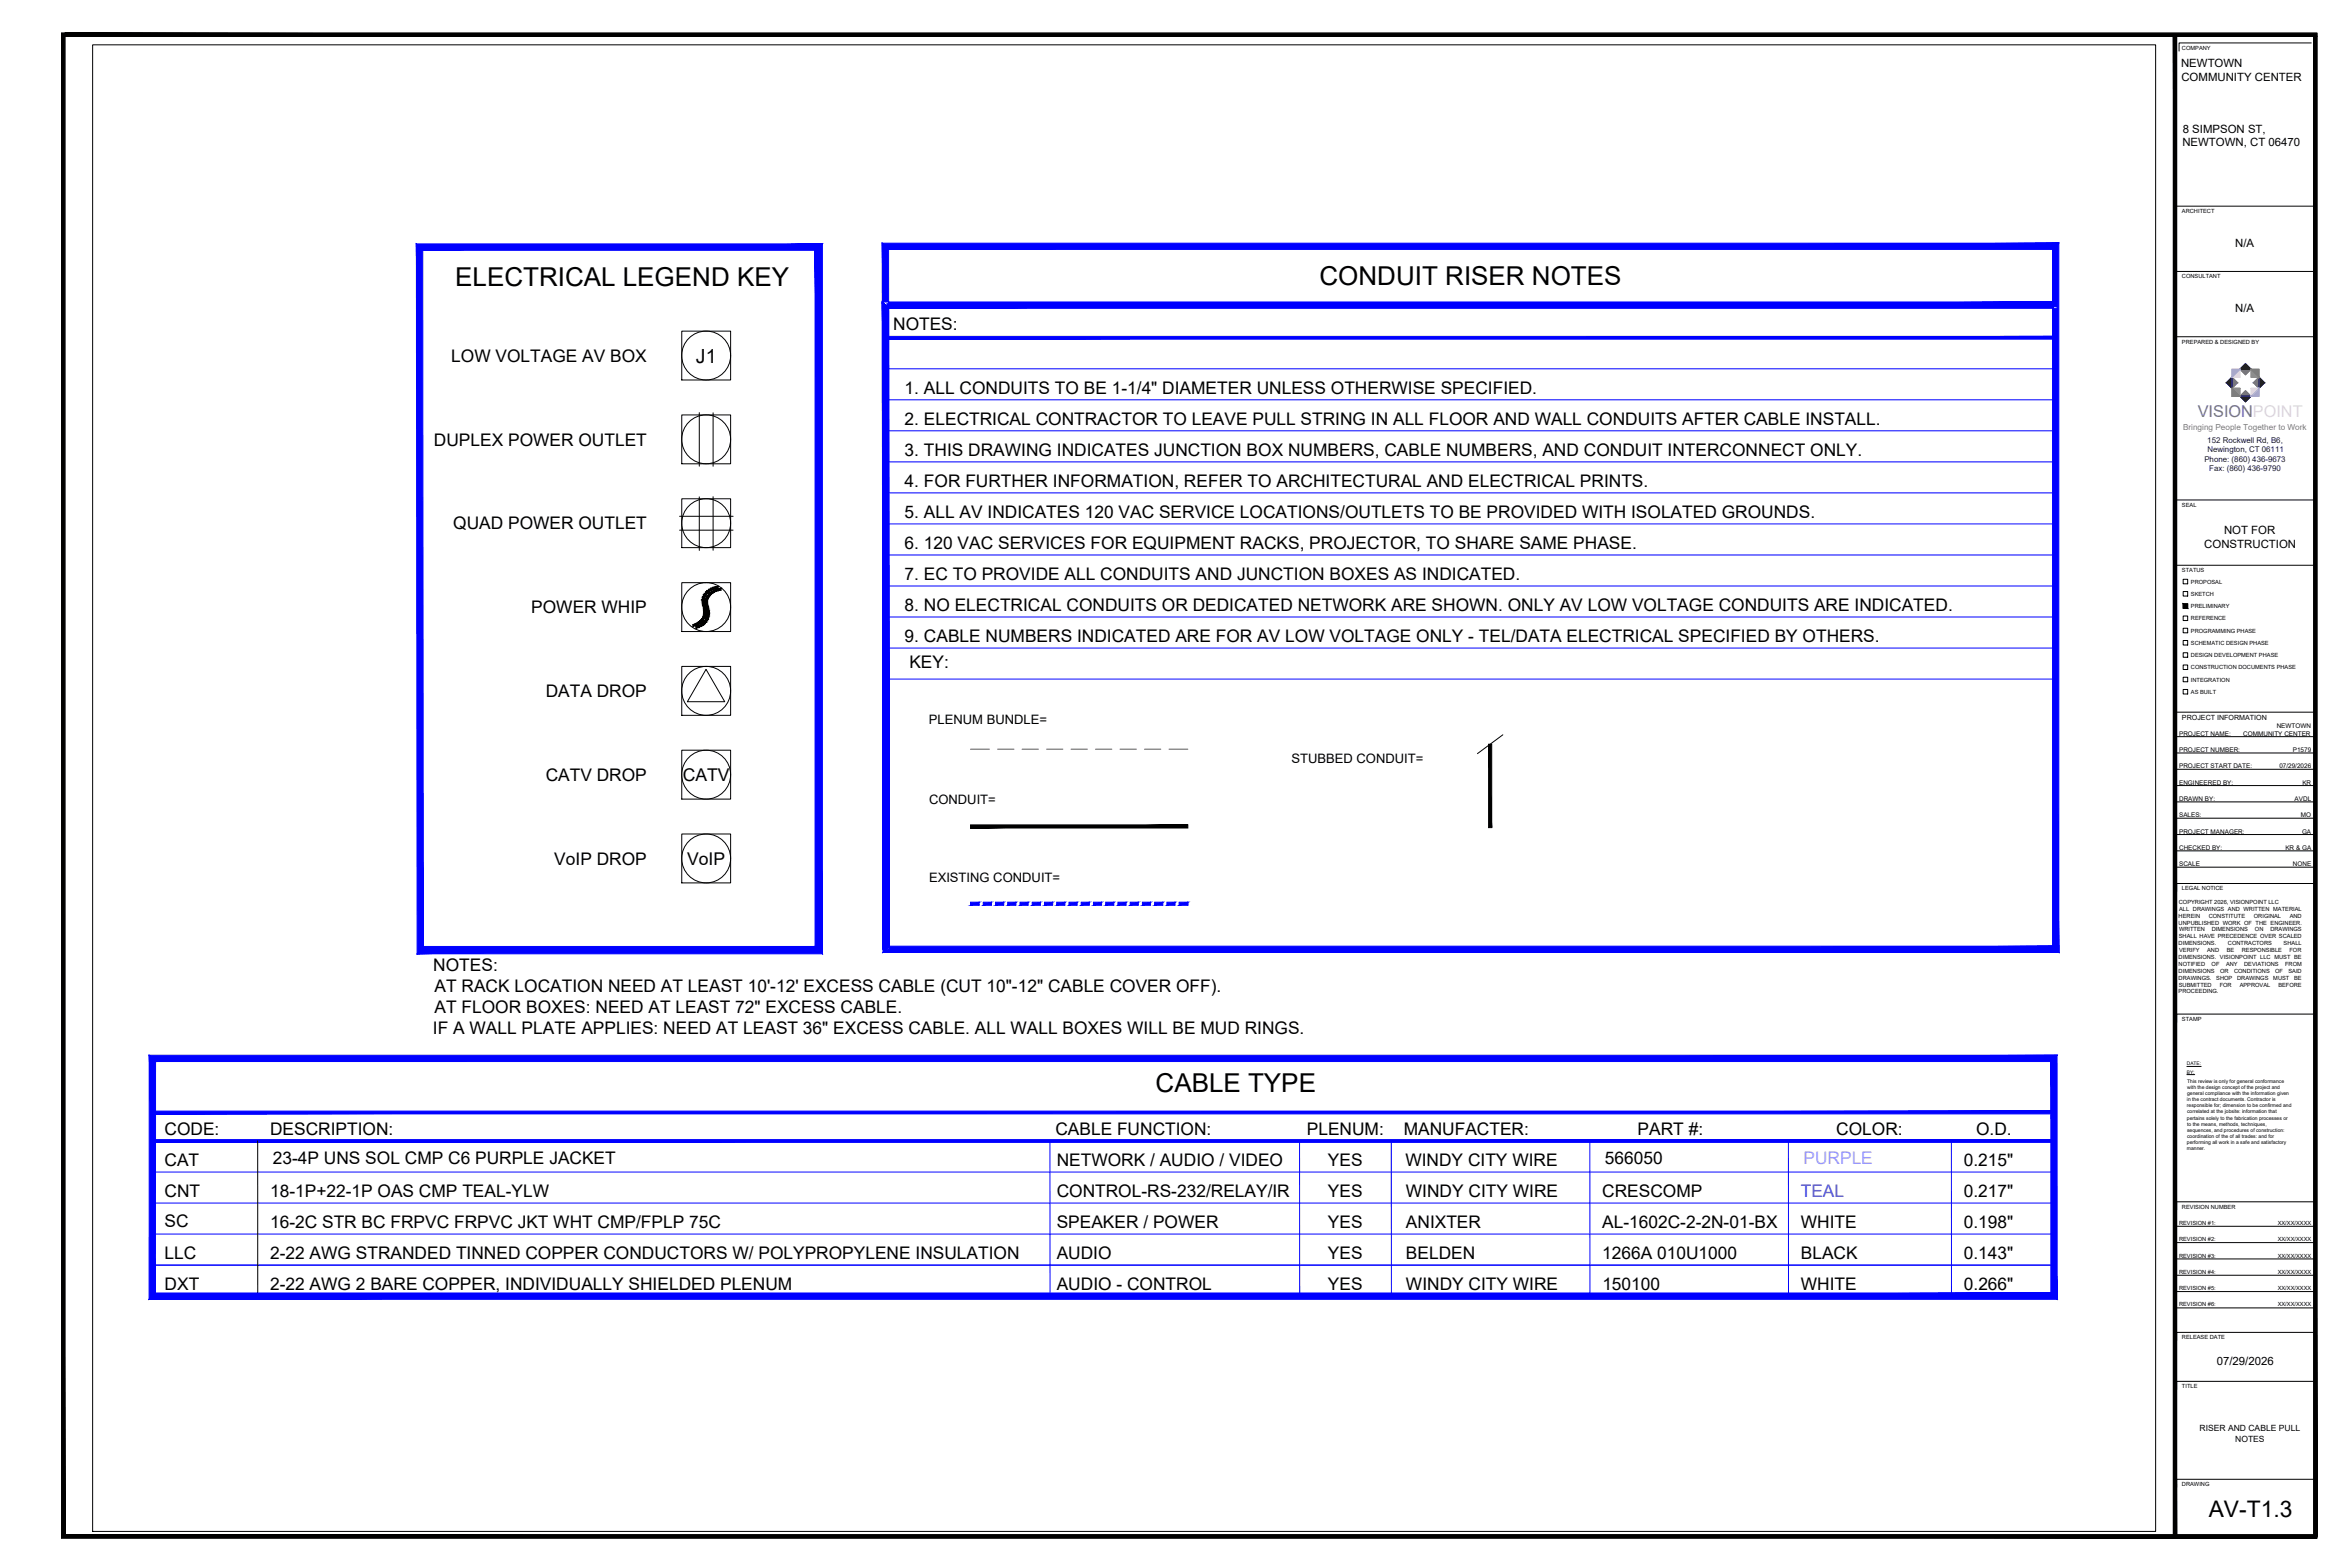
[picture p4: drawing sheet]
<svg xmlns="http://www.w3.org/2000/svg" width="914mm" height="610mm" viewBox="0 0 914 610" stroke-linecap="round" stroke-linejoin="round" font-family="sans-serif">
<defs><g id="words">
<g font-size="10.1">
<text x="177.1" y="111.4">ELECTRICAL LEGEND KEY</text>
<text x="513.4" y="110.9">CONDUIT RISER NOTES</text>
<text x="449.6" y="424.9">CABLE TYPE</text>
</g>
<text font-size="8.9" x="859.5" y="590.3">AV-T1.3</text>
<text font-size="7.6" x="270.8" y="141">J1</text>
<g font-size="6.8">
<text x="265.7" y="303.8">CATV</text>
<text x="267.4" y="336.4">VoIP</text>
</g>
<g font-size="6.7">
<text x="347.5" y="128.3">NOTES:</text>
<text x="175.6" y="140.7">LOW VOLTAGE AV BOX</text>
<text x="352" y="153.1">1. ALL CONDUITS TO BE 1-1/4&quot; DIAMETER UNLESS OTHERWISE SPECIFIED.</text>
<text x="352" y="165.2">2. ELECTRICAL CONTRACTOR TO LEAVE PULL STRING IN ALL FLOOR AND WALL CONDUITS AFTER CABLE INSTALL.</text>
<text x="168.8" y="173.3">DUPLEX POWER OUTLET</text>
<text x="352" y="177.3">3. THIS DRAWING INDICATES JUNCTION BOX NUMBERS, CABLE NUMBERS, AND CONDUIT INTERCONNECT ONLY.</text>
<text x="352" y="189.3">4. FOR FURTHER INFORMATION, REFER TO ARCHITECTURAL AND ELECTRICAL PRINTS.</text>
<text x="352" y="201.4">5. ALL AV INDICATES 120 VAC SERVICE LOCATIONS/OUTLETS TO BE PROVIDED WITH ISOLATED GROUNDS.</text>
<text x="176.3" y="206">QUAD POWER OUTLET</text>
<text x="352" y="213.5">6. 120 VAC SERVICES FOR EQUIPMENT RACKS, PROJECTOR, TO SHARE SAME PHASE.</text>
<text x="352" y="225.6">7. EC TO PROVIDE ALL CONDUITS AND JUNCTION BOXES AS INDICATED.</text>
<text x="206.7" y="238.6">POWER WHIP</text>
<text x="352" y="237.6">8. NO ELECTRICAL CONDUITS OR DEDICATED NETWORK ARE SHOWN. ONLY AV LOW VOLTAGE CONDUITS ARE INDICATED.</text>
<text x="352" y="249.7">9. CABLE NUMBERS INDICATED ARE FOR AV LOW VOLTAGE ONLY - TEL/DATA ELECTRICAL SPECIFIED BY OTHERS.</text>
<text x="353.8" y="260">KEY:</text>
<text x="212.3" y="271.2">DATA DROP</text>
<text x="212.3" y="303.8">CATV DROP</text>
<text x="215.7" y="336.4">VoIP DROP</text>
<text x="168.6" y="377.9">NOTES:</text>
<text x="169.1" y="386">AT RACK LOCATION NEED AT LEAST 10'-12' EXCESS CABLE (CUT 10&quot;-12&quot; CABLE COVER OFF).</text>
<text x="169.1" y="394.2">AT FLOOR BOXES: NEED AT LEAST 72&quot; EXCESS CABLE.</text>
<text x="168.5" y="402.3">IF A WALL PLATE APPLIES: NEED AT LEAST 36&quot; EXCESS CABLE. ALL WALL BOXES WILL BE MUD RINGS.</text>
<text x="64" y="441.5">CODE:</text>
<text x="105.1" y="441.5">DESCRIPTION:</text>
<text x="410.7" y="441.5">CABLE FUNCTION:</text>
<text x="508.5" y="441.5">PLENUM:</text>
<text x="546.2" y="441.5">MANUFACTER:</text>
<text x="637.2" y="441.5">PART #:</text>
<text x="714.5" y="441.5">COLOR:</text>
<text x="768.9" y="441.5">O.D.</text>
<text x="64" y="453.5">CAT</text>
<text x="106.2" y="453">23-4P UNS SOL CMP C6 PURPLE JACKET</text>
<text x="411.2" y="453.5">NETWORK / AUDIO / VIDEO</text>
<text x="516.7" y="453.5">YES</text>
<text x="546.9" y="453.6">WINDY CITY WIRE</text>
<text x="624.5" y="453">566050</text>
<text x="764.1" y="453.5">0.215&quot;</text>
<text x="64" y="465.6">CNT</text>
<text x="105.1" y="465.6">18-1P+22-1P OAS CMP TEAL-YLW</text>
<text x="411.2" y="465.6">CONTROL-RS-232/RELAY/IR</text>
<text x="516.7" y="465.6">YES</text>
<text x="547.1" y="465.6">WINDY CITY WIRE</text>
<text x="623.4" y="465.6">CRESCOMP</text>
<text x="764.1" y="465.6">0.217&quot;</text>
<text x="64" y="477.2">SC</text>
<text x="105.1" y="477.7">16-2C STR BC FRPVC FRPVC JKT WHT CMP/FPLP 75C</text>
<text x="411.2" y="477.7">SPEAKER / POWER</text>
<text x="516.7" y="477.7">YES</text>
<text x="547.1" y="477.7">ANIXTER</text>
<text x="623.4" y="477.7">AL-1602C-2-2N-01-BX</text>
<text x="700.7" y="477.7">WHITE</text>
<text x="764.1" y="477.7">0.198&quot;</text>
<text x="64" y="489.8">LLC</text>
<text x="105.1" y="489.8">2-22 AWG STRANDED TINNED COPPER CONDUCTORS W/ POLYPROPYLENE INSULATION</text>
<text x="411.2" y="489.8">AUDIO</text>
<text x="516.7" y="489.8">YES</text>
<text x="547.1" y="489.8">BELDEN</text>
<text x="623.4" y="489.8">1266A 010U1000</text>
<text x="700.7" y="489.8">BLACK</text>
<text x="764.1" y="489.8">0.143&quot;</text>
<text x="64.1" y="501.8">DXT</text>
<text x="105.1" y="501.8">2-22 AWG 2 BARE COPPER, INDIVIDUALLY SHIELDED PLENUM</text>
<text x="411.2" y="501.8">AUDIO - CONTROL</text>
<text x="516.7" y="501.8">YES</text>
<text x="547.1" y="501.8">WINDY CITY WIRE</text>
<text x="623.5" y="501.8">150100</text>
<text x="700.7" y="501.8">WHITE</text>
<text x="764.2" y="501.8">0.266&quot;</text>
</g>
<text font-size="6.7" fill="#bf7fff" x="701.8" y="453">PURPLE</text>
<text font-size="6.7" fill="#009cc8" x="700.7" y="465.6">TEAL</text>
<text font-size="6.3" fill="#6e6994" x="855.2" y="162.1">VISIONPOINT</text>
<g font-size="5.1">
<text x="361.4" y="281.6">PLENUM BUNDLE=</text>
<text x="502.5" y="296.9">STUBBED CONDUIT=</text>
<text x="361.5" y="312.9">CONDUIT=</text>
<text x="361.5" y="343">EXISTING CONDUIT=</text>
</g>
<g font-size="4.4">
<text x="848.7" y="26.2">NEWTOWN</text>
<text x="848.8" y="31.3">COMMUNITY CENTER</text>
<text x="849.3" y="51.6">8 SIMPSON ST,</text>
<text x="849.2" y="56.8">NEWTOWN, CT 06470</text>
<text x="869.7" y="96.1">N/A</text>
<text x="869.7" y="121.5">N/A</text>
<text x="865.4" y="207.7">NOT FOR</text>
<text x="857.7" y="213">CONSTRUCTION</text>
<text x="862.5" y="531">07/29/2026</text>
</g>
<g font-size="3.3">
<text x="855.9" y="556.8">RISER AND CABLE PULL</text>
<text x="869.7" y="560.8">NOTES</text>
</g>
<text font-size="3.2" fill="#f15c22" x="849.4" y="167.2">Bringing People Together to Work</text>
<g font-size="3.1" fill="#10054c">
<text x="858.9" y="172.3">152 Rockwell Rd, B6,</text>
<text x="857.7" y="179.7">Phone: (860) 436-9673</text>
<text x="858.9" y="176">Newington, CT 06111</text>
<text x="859.6" y="183.4">Fax: (860) 436-9790</text>
</g>
<text font-size="2.8" x="849" y="280.1">PROJECT INFORMATION</text>
<g font-size="2.5">
<text x="847.9" y="286.2">PROJECT NAME:</text>
<text x="872.8" y="286.3">COMMUNITY CENTER</text>
<text x="885.9" y="283.3">NEWTOWN</text>
<text x="847.9" y="292.5">PROJECT NUMBER:</text>
<text x="892.2" y="292.5">P1579</text>
<text x="847.9" y="298.9">PROJECT START DATE:</text>
<text x="886.9" y="298.9">07/29/2026</text>
<text x="847.9" y="305.2">ENGINEERED BY:</text>
<text x="895.9" y="305.2">KR</text>
<text x="847.9" y="311.6">DRAWN BY:</text>
<text x="892.8" y="311.6">AVDL</text>
<text x="847.9" y="317.9">SALES:</text>
<text x="895.3" y="317.9">MO</text>
<text x="847.9" y="324.3">PROJECT MANAGER:</text>
<text x="895.7" y="324.3">GA</text>
<text x="847.9" y="330.6">CHECKED BY:</text>
<text x="889.3" y="330.6">KR &amp; GA</text>
<text x="847.9" y="337">SCALE</text>
<text x="892.2" y="337">NONE</text>
</g>
<g font-size="2.2">
<text x="849" y="19.4">COMPANY</text>
<text x="849" y="82.9">ARCHITECT</text>
<text x="849" y="108.3">CONSULTANT</text>
<text x="849" y="133.7">PREPARED &amp; DESIGNED BY</text>
<text x="849" y="197.2">SEAL</text>
<text x="849" y="222.6">STATUS</text>
<text x="852.5" y="227">PROPOSAL</text>
<text x="852.5" y="231.8">SKETCH</text>
<text x="852.5" y="236.6">PRELIMINARY</text>
<text x="852.5" y="241.3">REFERENCE</text>
<text x="852.5" y="246.1">PROGRAMMING PHASE</text>
<text x="852.5" y="250.8">SCHEMATIC DESIGN PHASE</text>
<text x="852.5" y="255.6">DESIGN DEVELOPMENT PHASE</text>
<text x="852.5" y="260.4">CONSTRUCTION DOCUMENTS PHASE</text>
<text x="852.5" y="269.9">AS BUILT</text>
<text x="852.5" y="265.1">INTEGRATION</text>
<text x="849" y="346.4">LEGAL NOTICE</text>
<text x="847.8" y="351.7">COPYRIGHT 2026, VISIONPOINT LLC</text>
<text x="847.7" y="357">HEREIN</text>
<text x="847.7" y="359.7">UNPUBLISHED WORK OF THE ENGINEER.</text>
<text x="847.9" y="354.4">ALL DRAWINGS AND WRITTEN MATERIAL</text>
<text x="859.5" y="357">CONSTITUTE</text>
<text x="877" y="357">ORIGINAL</text>
<text x="890.9" y="357">AND</text>
<text x="847.8" y="365">SHALL HAVE PRECEDENCE OVER SCALED</text>
<text x="847.9" y="362.4">WRITTEN</text>
<text x="860.7" y="362.4">DIMENSIONS</text>
<text x="877.4" y="362.4">ON</text>
<text x="883.4" y="362.4">DRAWINGS</text>
<text x="847.7" y="367.7">DIMENSIONS.</text>
<text x="847.9" y="370.4">VERIFY</text>
<text x="858.8" y="370.4">AND</text>
<text x="866.4" y="370.4">BE</text>
<text x="866.9" y="367.7">CONTRACTORS</text>
<text x="872.3" y="370.4">RESPONSIBLE</text>
<text x="888.6" y="367.7">SHALL</text>
<text x="890.9" y="370.4">FOR</text>
<text x="847.7" y="373.1">DIMENSIONS. VISIONPOINT LLC MUST BE</text>
<text x="847.7" y="375.8">NOTIFIED</text>
<text x="860.6" y="375.8">OF</text>
<text x="866.2" y="375.8">ANY</text>
<text x="873.2" y="375.8">DEVIATIONS</text>
<text x="889.1" y="375.8">FROM</text>
<text x="847.7" y="378.4">DIMENSIONS</text>
<text x="847.7" y="381.1">DRAWINGS.</text>
<text x="847.8" y="383.8">SUBMITTED</text>
<text x="862.4" y="381.1">SHOP</text>
<text x="863.7" y="383.8">FOR</text>
<text x="863.9" y="378.4">OR</text>
<text x="869.3" y="378.4">CONDITIONS</text>
<text x="870.5" y="381.1">DRAWINGS</text>
<text x="871.5" y="383.8">APPROVAL</text>
<text x="884.6" y="381.1">MUST</text>
<text x="885.3" y="378.4">OF</text>
<text x="886.5" y="383.8">BEFORE</text>
<text x="890.5" y="378.4">SAID</text>
<text x="892.7" y="381.1">BE</text>
<text x="847.7" y="386.4">PROCEEDING.</text>
<text x="849" y="397.2">STAMP</text>
<text x="849" y="470.2">REVISION NUMBER</text>
<text x="847.9" y="476.5">REVISION #1:</text>
<text x="886.3" y="476.5">XX/XX/XXXX</text>
<text x="847.9" y="482.9">REVISION #2:</text>
<text x="886.3" y="482.9">XX/XX/XXXX</text>
<text x="847.9" y="489.2">REVISION #3:</text>
<text x="886.3" y="489.2">XX/XX/XXXX</text>
<text x="847.9" y="495.6">REVISION #4:</text>
<text x="886.3" y="495.6">XX/XX/XXXX</text>
<text x="847.9" y="501.9">REVISION #5:</text>
<text x="886.3" y="501.9">XX/XX/XXXX</text>
<text x="847.9" y="508.3">REVISION #6:</text>
<text x="886.3" y="508.3">XX/XX/XXXX</text>
<text x="849" y="521">RELEASE DATE</text>
<text x="849" y="540.1">TITLE</text>
<text x="849" y="578.2">DRAWING</text>
</g>
<g font-size="2">
<text x="851" y="421.3">This review is only for general conformance</text>
<text x="851.1" y="423.7">with the design concept of the project and</text>
<text x="850.9" y="428.4">in the contract documents. Contractor is</text>
<text x="850.9" y="430.8">responsible for; dimension to be confirmed and</text>
<text x="851" y="426.1">general compliance with the information given</text>
<text x="850.9" y="435.5">pertains solely to the fabrication processes or</text>
<text x="851" y="433.2">correlated at the jobsite: information that</text>
<text x="851" y="437.9">to the means, methods, techniques,</text>
<text x="851" y="442.6">coordination of the of all trades: and for</text>
<text x="851" y="440.2">sequences, and procedures of construction:</text>
<text x="850.9" y="445">performing all work in a safe and satisfactory</text>
<text x="850.9" y="447.3">manner.</text>
</g>
<g font-size="1.9">
<text x="850.9" y="414.5">DATE:</text>
<text x="850.9" y="417.7">BY:</text>
</g>
</g></defs>
<!-- layer: AV-TEXT-BRDER -->
<path d="M345.7 369.3h453.9M59.2 492.2h740" fill="none" stroke="#00f" stroke-width=".39"/>
<!-- layer: 0 -->
<path d="M377.6 291.4h7.4M388.2 291.4h6.3M397.7 291.4h6.4M407.2 291.4h6.4M416.8 291.4h6.3M426.3 291.4h6.3M435.8 291.4h6.4M445.3 291.4h6.4M454.9 291.4h7.3" fill="none" stroke="#f00" stroke-width=".39"/>
<g fill="none" stroke="#00f" stroke-width=".39">
<path d="M345.7 131.4h454.7M345.7 155.5h454.7M345.7 143.5h454.7M345.7 167.6h454.7M345.7 179.7h454.7M345.7 191.7h454.7M345.7 203.8h454.7M345.7 215.9h454.7M345.7 228h454.7M345.7 252.1h454.7M345.7 240h454.7M345.7 264.2h454.7"/>
<path d="M462.2 351v1.2M59.2 456h740M408.5 443.9l.1 60.3M505.7 443.9v60.3M541.4 443.9v60.3M618.6 443.9l.1 60.3M695.9 443.9v60.3M759.3 443.9v60.3M59.2 468h740M59.2 480.1h740"/>
</g>
<g fill="#00f" stroke="#00f" stroke-width=".39">
<path d="M345.1 118.2v1.1l455.3-1.1zM345.1 119.3l455.3-1.1v1.1z"/>
<path d="M59.3 443.3v1.1l739.9-1.1zM59.3 444.4l739.9-1.1v1.1z"/>
<path d="M345.7 130.9v1l454.7-1zM345.7 131.9l454.7-1v1z"/>
<path d="M345.8 119.9h454.6v-2.4zM343.3 117.5h457.1l-454.6 2.4zM343.3 117.5l2.7 250.6-.2-248.2zM343.3 117.5l2.7 250.6-2.4 2.4zM346 368.1l-2.4 2.4 455.1-2.4zM343.6 370.5l455.1-2.4 2.4 2.4zM798.7 97v271.1l2.4 2.4zM798.7 97l2.4-2.4v275.9zM345.8 97h452.9l2.4-2.4zM343.3 94.6h457.8l-455.3 2.4zM343.3 94.6l2.7 274.7-.2-272.3zM343.3 94.6l2.7 274.7h-2.4z"/>
<path d="M164.5 97.3h152.6l2.9-2.4zM162 94.9h158l-155.5 2.4zM162 94.9l2.7 273.3-.2-270.9zM162 94.9l2.7 273.3-2.4 2.9zM164.7 368.2l-2.4 2.9 154.8-2.9zM162.3 371.1l154.8-2.9 2.9 2.9zM317.1 97.3v270.9l2.9 2.9zM317.1 97.3l2.9-2.4v276.2z"/>
<path d="M377.6 351v1.2l3.4-1.2zM377.6 352.2l3.4-1.2v1.2z"/>
<path d="M382.6 351v1.2l3.2-1.2zM382.6 352.2l3.2-1.2v1.2z"/>
<path d="M387.4 351v1.2l3.1-1.2zM387.4 352.2l3.1-1.2v1.2z"/>
<path d="M392.1 351v1.2l3.2-1.2zM392.1 352.2l3.2-1.2v1.2z"/>
<path d="M396.9 351v1.2l3.2-1.2zM396.9 352.2l3.2-1.2v1.2z"/>
<path d="M401.7 351v1.2l3.1-1.2zM401.7 352.2l3.1-1.2v1.2z"/>
<path d="M406.4 351v1.2l3.2-1.2zM406.4 352.2l3.2-1.2v1.2z"/>
<path d="M411.2 351v1.2l3.2-1.2zM411.2 352.2l3.2-1.2v1.2z"/>
<path d="M415.9 351v1.2l3.2-1.2zM415.9 352.2l3.2-1.2v1.2z"/>
<path d="M420.7 351v1.2l3.2-1.2zM420.7 352.2l3.2-1.2v1.2z"/>
<path d="M425.5 351v1.2l3.1-1.2zM425.5 352.2l3.1-1.2v1.2z"/>
<path d="M430.2 351v1.2l3.2-1.2zM430.2 352.2l3.2-1.2v1.2z"/>
<path d="M435 351v1.2l3.2-1.2zM435 352.2l3.2-1.2v1.2z"/>
<path d="M439.8 351v1.2l3.1-1.2zM439.8 352.2l3.1-1.2v1.2z"/>
<path d="M444.5 351v1.2l3.2-1.2zM444.5 352.2l3.2-1.2v1.2z"/>
<path d="M449.3 351v1.2l3.2-1.2zM449.3 352.2l3.2-1.2v1.2z"/>
<path d="M454 351v1.2l3.2-1.2zM454 352.2l3.2-1.2v1.2z"/>
<path d="M458.8 351v1.2l3.4-1.2zM458.8 352.2l3.4-1.2v1.2z"/>
<path d="M798 413v90l2.5 2.5zM798 413l2.4-2.5 .1 95zM60.5 413h737.5l2.4-2.5zM58.1 410.5h742.3l-739.9 2.5zM58.1 410.5l2.4 92.5v-90zM58.1 410.5l2.4 92.5-2.5 2.5zM60.5 503l-2.5 2.5 740-2.5zM58 505.5l740-2.5 2.5 2.5z"/>
<path d="M59.3 432.2v1.1l739.9-1.1zM59.3 433.3l739.9-1.1v1.1z"/>
</g>
<g fill="none" stroke="#000" stroke-width=".39">
<path d="M24 12.9h1.3v584.8h-1.3zM25.3 12.9h876.3v1.3h-876.3zM36 17.4h802.8v578.4h-802.8zM845.7 13.9h1.2v583.2h-1.2zM899.3 16.7h-51.4v3.2M900.3 14.2h1.3v583.5h-1.3zM900.3 80.2h-54.1v3.2M900.3 105.6h-54v3.2M265.3 128.8h19v19h-19zM900.3 131h-54.1v3.2M265.3 161.4h19v19h-19zM272.1 160.5v20.9"/>
<path d="M277.5 160.6v20.8M265.3 194h19v19h-19zM272.1 193.3v20.8M277.5 193.2v20.9M900.3 194.5h-53.8v3.2M264.4 206.2h20.8M264.4 200.9h20.9M900.3 219.9h-53.9v3.2M265.3 226.7h19v19h-19zM849.5 239.6h1.7v1.8h-1.7zM849.5 225.4h1.7v1.7h-1.7zM849.5 230.1h1.7v1.8h-1.7z"/>
<path d="M849.5 234.9h1.7v1.7h-1.7zM265.3 259.2h19v19.1h-19zM849.5 244.4h1.7v1.8h-1.7zM849.5 249.2h1.7v1.7h-1.7zM849.5 253.9h1.7v1.8h-1.7zM849.5 258.7h1.7v1.8h-1.7zM274.7 260.4l7.3 12.6h-14.5zM849.5 268.2h1.7v1.8h-1.7zM849.5 263.5h1.7v1.7h-1.7zM900.3 277.1h-53.8v3.1M265.3 291.8h19v19.1h-19zM584.8 285.9l-9.9 7.3"/>
<path d="M846.9 299.3h53.4M846.9 292.9h53.4M846.9 286.6h53.4M846.9 305.6h53.4M846.9 312h53.4M846.9 318.3h53.4M265.3 324.4h19v19.1h-19zM846.9 324.7h53.4M846.9 331h53.4M846.9 337.4h53.4M900.3 343.7h-53.4v3.2M900.3 394.5h-53.4v3.2"/>
<path d="M850.9 414.9h5.6M850.9 418h3.1M100.3 443.9v60.3M846.9 477.1h53.4M900.3 467.5h-53.4v3.2M846.9 496.1h53.4M846.9 489.8h53.4M846.9 483.4h53.4M846.9 502.5h53.4M846.9 508.8h53.4M900.3 518.3h-53.4v3.2M900.3 537.4h-53.4v3.2"/>
<path d="M900.3 575.5h-53.4v3.2M24 597.1h877.6v1.2h-877.6z"/>
<circle cx="274.8" cy="138.3" r="9.5"/>
<circle cx="274.8" cy="170.9" r="9.5"/>
<circle cx="274.8" cy="203.5" r="9.5"/>
<circle cx="274.8" cy="236.2" r="9.5"/>
<circle cx="274.8" cy="268.8" r="9.5"/>
<circle cx="274.8" cy="301.4" r="9.5"/>
<circle cx="274.8" cy="334" r="9.5"/>
</g>
<g fill="#000" stroke="#000" stroke-width=".39">
<path d="M24 12.9l1.3 584.8v-584.8zM24 12.9l1.3 584.8h-1.3z"/>
<path d="M845.7 13.9l1.2 583.2v-583.2zM845.7 13.9l1.2 583.2h-1.2z"/>
<path d="M25.3 12.9l876.3 1.3v-1.3zM25.3 12.9l876.3 1.3h-876.3z"/>
<path d="M900.3 14.2l1.3 583.5v-583.5zM900.3 14.2l1.3 583.5h-1.3z"/>
<path d="M278.5 229l1-.1-.1-.7zM278.3 228.3l1.1-.1-.9 .8zM278.3 228.3l-.7 1 .9-.3zM277.4 228.6l.9-.3-.7 1zM277.4 228.6l-.6 1 .8-.3zM276.5 228.9l.9-.3-.6 1zM276.5 228.9l-.3 1.1 .6-.4zM275.8 229.4l.7-.5-.3 1.1zM275.8 229.4l-.2 1 .6-.4zM275.1 229.9l.7-.5-.2 1zM275.1 229.9v1l.5-.5zM275.1 229.9v1l-.5-.4zM274.6 230.5l.1 1 .4-.6zM274.6 230.5l.1 1-.6-.4zM274.1 231.1l.3 .9 .3-.5zM274.1 231.1l.3 .9-.7-.4zM273.7 231.6l.5 .8 .2-.4zM273.7 231.6l.5 .8-.7-.2zM273.5 232.2l.6 .7 .1-.5zM273.5 232.2l.6 .7-.8-.2zM273.3 232.7l.7 .6 .1-.4zM273.3 232.7l.7 .6h-.7zM273.3 233.3l.7 .5v-.5zM273.3 233.3l.7 .5h-.7zM273.3 233.8l.8 .4-.1-.4zM273.3 233.8l.8 .4-.8 .1zM273.3 234.3l.8 .3v-.4zM273.3 234.3l.8 .3-.7 .2zM273.4 234.8l.8 .3-.1-.5zM273.4 234.8l.8 .3-.7 .1zM273.5 235.2l.8 .3-.1-.4zM273.5 235.2l.8 .3-.7 .2zM273.6 235.7l.8 .2-.1-.4zM273.6 235.7l.8 .2-.7 .2zM273.7 236.1l.9 .3-.2-.5zM273.7 236.1l.9 .3-.8 .1zM273.8 236.5l.8 .4v-.5zM273.8 236.5l.8 .4-.7 .1zM273.9 237l.8 .3-.1-.4zM273.9 237l.8 .3-.7 .1zM274 237.4l.7 .4v-.5zM274 237.4l.7 .4h-.7zM274 237.8l.7 .5v-.5zM274 237.8l.7 .5h-.7zM274 238.3l.6 .6 .1-.6zM274 238.3l.6 .6-.7-.1zM273.9 238.8l.6 .6 .1-.5zM273.9 238.8l.6 .6-.7-.2zM273.8 239.2l.6 .8 .1-.6zM273.8 239.2l.6 .8-.7-.3zM273.7 239.7l.4 .8 .3-.5zM273.7 239.7l.4 .8-.6-.3zM273.5 240.2l.3 .9 .3-.6zM273.5 240.2l.3 .9-.6-.4zM273.2 240.7l.1 1 .5-.6zM273.2 240.7l.1 1-.5-.5zM272.8 241.2l-.1 1.1 .6-.6zM272.2 241.7l.6-.5-.1 1.1zM272.2 241.7l-.3 1.1 .8-.5zM271.5 242.1l.7-.4-.3 1.1zM271.5 242.1l-.6 1.2 1-.5zM270.6 242.6l.9-.5-.6 1.2zM270.6 242.6l-.9 1.1 1.2-.4zM269.5 243l1.1-.4-.9 1.1z"/>
<path d="M279.6 229.7l1-.1-.1-.7zM279.5 229l1-.1-.9 .8zM279.5 229l-.7 1 .8-.3zM278.5 229.3l1-.3-.7 1zM278.5 229.3l-.5 1 .8-.3zM277.7 229.7l.8-.4-.5 1zM277.7 229.7l-.4 1 .7-.4zM276.9 230.1l.8-.4-.4 1zM276.9 230.1l-.2 1.1 .6-.5zM276.2 230.7l.7-.6-.2 1.1zM276.2 230.7v1l.5-.5zM275.7 231.2l.5-.5v1zM275.7 231.2l.1 1 .4-.5zM275.7 231.2l.1 1-.5-.4zM275.3 231.8l.2 .9 .3-.5zM275.3 231.8l.2 .9-.6-.3zM274.9 232.4l.4 .8 .2-.5zM274.9 232.4l.4 .8-.6-.3zM274.7 232.9l.5 .7 .1-.4zM274.7 232.9l.5 .7-.7-.1zM274.5 233.5l.7 .6v-.5zM274.5 233.5l.7 .6-.8-.1zM274.4 234l.8 .5v-.4zM274.4 234l.8 .5h-.8zM274.4 234.5l.8 .4v-.4zM274.4 234.5l.8 .4-.7 .1zM274.5 235l.8 .4-.1-.5zM274.5 235l.8 .4-.7 .1zM274.6 235.5l.8 .3-.1-.4zM274.6 235.5l.8 .3-.7 .2zM274.7 236l.8 .2-.1-.4zM274.7 236l.8 .2-.7 .2zM274.8 236.4l.8 .3-.1-.5zM274.8 236.4l.8 .3-.7 .1zM274.9 236.8l.8 .3-.1-.4zM274.9 236.8l.8 .3-.7 .2zM275 237.3l.8 .3-.1-.5zM275 237.3l.8 .3-.7 .1zM275.1 237.7l.7 .4v-.5zM275.1 237.7l.7 .4h-.7zM275.1 238.1l.7 .5v-.5zM275.1 238.1l.7 .5h-.7zM275.1 238.6l.7 .5v-.5zM275.1 238.6l.7 .5-.7-.1zM275.1 239l.7 .6v-.5zM275.1 239l.7 .6-.7-.1zM275.1 239.5l.6 .6 .1-.5zM275.1 239.5l.6 .6-.7-.1zM275 240l.5 .7 .2-.6zM275 240l.5 .7-.7-.2zM274.8 240.5l.5 .8 .2-.6zM274.8 240.5l.5 .8-.7-.3zM274.6 241l.3 .9 .4-.6zM274.6 241l.3 .9-.6-.5zM274.3 241.4l.1 1 .5-.5zM274.3 241.4l.1 1-.5-.5zM273.9 241.9l-.1 1.1 .6-.6zM273.4 242.4l.5-.5-.1 1.1zM273.4 242.4l-.3 1.1 .7-.5zM272.7 242.9l.7-.5-.3 1.1zM272.7 242.9l-.6 1.1 1-.5zM271.8 243.4l.9-.5-.6 1.1zM271.8 243.4l-.9 1.1 1.2-.5zM270.7 243.8l1.1-.4-.9 1.1z"/>
<path d="M849.5 234.9l1.7 1.7v-1.7zM849.5 234.9l1.7 1.7h-1.7z"/>
<path d="M579.2 289.5l1.2 32.5v-32.5zM579.2 289.5l1.2 32.5h-1.2z"/>
<path d="M377.6 320.9v1.2l84.6-1.2zM377.6 322.1l84.6-1.2v1.2z"/>
<path d="M24 597.1l877.6 1.2v-1.2zM24 597.1l877.6 1.2h-877.6z"/>
</g>
<g fill="#6e6994" stroke="#6e6994" stroke-width=".39">
<path d="M871.6 143.6h4.3l-2.2 2.2z"/>
<path d="M868.5 146.7l2.1 2.2h-2.1z"/>
<path d="M879 146.7v2.2h-2.2z"/>
<path d="M868.5 148.9h2.1l-2.1 2.2z"/>
<path d="M876.8 148.9h2.2v2.2z"/>
<path d="M873.7 152l2.2 2.2h-4.3z"/>
</g>
<path d="M868.5 146.7l2.1 2.2-2.1 2.2zM871.6 143.6h4.3l-2.2 2.2zM871.6 154.2l2.1-2.2 2.2 2.2zM876.8 148.9l2.2-2.2v4.4z" fill="none" stroke="#6e6994" stroke-width=".39"/>
<g fill="#10054c" stroke="#10054c" stroke-width=".39">
<path d="M873.7 141.5l2.2 2.1h-4.3z"/>
<path d="M868.5 146.7v2.2h-2.2z"/>
<path d="M879 146.7l2.2 2.2h-2.2z"/>
<path d="M866.3 148.9h2.2v2.2z"/>
<path d="M879 148.9h2.2l-2.2 2.2z"/>
<path d="M871.6 154.2h4.3l-2.2 2.1z"/>
</g>
<path d="M866.3 148.9l2.2-2.2v4.4zM871.6 143.6l2.1-2.1 2.2 2.1zM871.6 154.2h4.3l-2.2 2.1zM879 146.7l2.2 2.2-2.2 2.2z" fill="none" stroke="#10054c" stroke-width=".39"/>
<g fill="#e2d1e6" stroke="#e2d1e6" stroke-width=".39">
<path d="M868.5 146.7l3.1-3.1v3.1zM868.5 146.7h3.1z"/>
<path d="M875.9 151.1h3.1zM875.9 151.1v3.1l3.1-3.1z"/>
</g>
<path d="M868.5 146.7l3.1-3.1v3.1zM875.9 151.1h3.1l-3.1 3.1z" fill="none" stroke="#e2d1e6" stroke-width=".39"/>
<g fill="#f15c22" stroke="#f15c22" stroke-width=".39">
<path d="M875.9 143.6h3.1v3.1z"/>
<path d="M868.5 151.1l3.1 3.1h-3.1zM868.5 154.2h3.1z"/>
</g>
<g fill="#bf97c6" stroke="#bf97c6" stroke-width=".39">
<path d="M868.5 143.6h3.1l-3.1 3.1z"/>
<path d="M879 151.1v3.1h-3.1zM875.9 154.2h3.1z"/>
</g>
<path d="M868.5 143.6h3.1l-3.1 3.1zM879 151.1v3.1h-3.1z" fill="none" stroke="#bf97c6" stroke-width=".39"/>
<g fill="#f58026" stroke="#f58026" stroke-width=".39">
<path d="M875.9 143.6l3.1 3.1h-3.1zM875.9 146.7h3.1z"/>
<path d="M868.5 151.1h3.1zM868.5 151.1l3.1 3.1v-3.1z"/>
</g>
<path d="M868.5 151.1h3.1v3.1zM875.9 143.6l3.1 3.1h-3.1z" fill="none" stroke="#f58026" stroke-width=".39"/>
<path d="M868.5 151.1l3.1 3.1h-3.1zM875.9 143.6h3.1v3.1z" fill="none" stroke="#f15c22" stroke-width=".39"/>
<use href="#words"/>
</svg>
